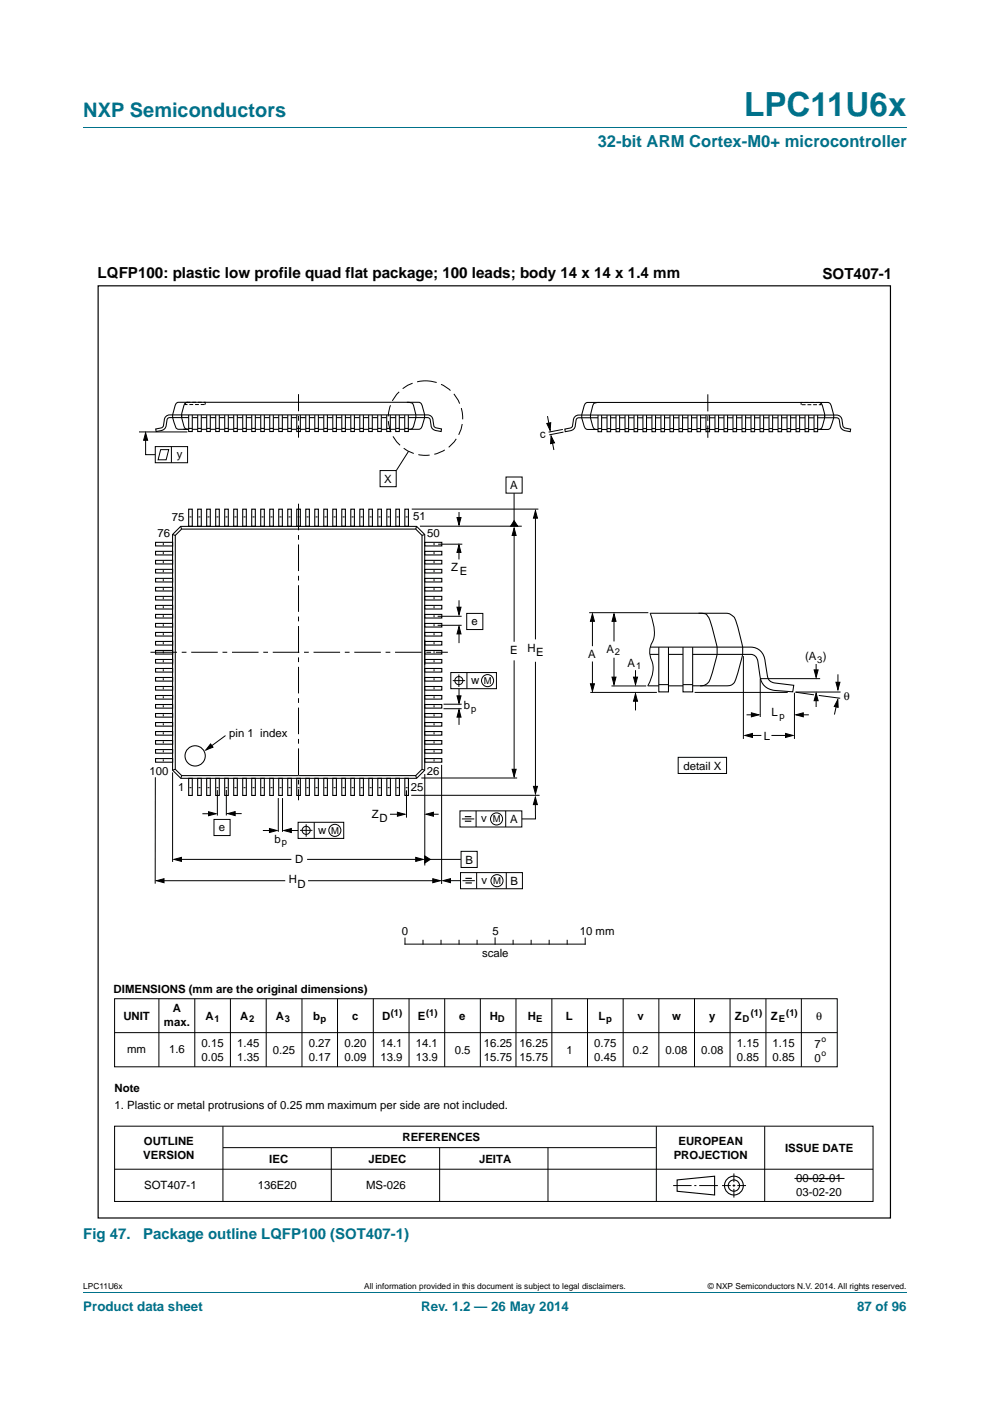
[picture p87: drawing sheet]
<svg xmlns="http://www.w3.org/2000/svg" width="210mm" height="297mm" viewBox="0 0 210 297" stroke-linecap="round" stroke-linejoin="round" font-family="sans-serif">
<defs><g id="words">
<text font-size="7" fill="#00718a" x="157.8" y="24.6">LPC11U6x</text>
<text font-size="4.2" fill="#00718a" x="17.7" y="24.9">NXP Semiconductors</text>
<text font-size="3.5" fill="#00718a" x="126.8" y="31.1">32-bit ARM Cortex-M0+ microcontroller</text>
<g font-size="3.2">
<text x="20.7" y="59">LQFP100: plastic low profile quad flat package; 100 leads; body 14 x 14 x 1.4 mm</text>
<text x="174.4" y="59.1">SOT407-1</text>
</g>
<g font-size="3.2" fill="#00718a">
<text x="17.7" y="262.6">Fig 47.</text>
<text x="30.4" y="262.6">Package outline LQFP100 (SOT407-1)</text>
</g>
<g font-size="2.8" fill="#00718a">
<text x="17.7" y="277.9">Product data sheet</text>
<text x="89.3" y="277.9">Rev. 1.2 — 26 May 2014</text>
<text x="181.8" y="277.9">87 of 96</text>
</g>
<g font-size="2.4">
<text x="114.6" y="92.8" transform="rotate(-4 114.6 92.8)">c</text>
<text x="37.5" y="97.1">y</text>
<text x="81.5" y="102.4">X</text>
<text x="108.2" y="103.7">A</text>
<text x="33.4" y="113.9">76</text>
<text x="36.4" y="110.5">75</text>
<text x="87.7" y="110.3">51</text>
<text x="90.6" y="113.8">50</text>
<text x="95.7" y="121.2">Z</text>
<text x="97.5" y="122">E</text>
<text x="100" y="132.5">e</text>
<text x="108.2" y="138.6">E</text>
<text x="111.9" y="138.2">H</text>
<text x="113.7" y="139.2">E</text>
<text x="124.8" y="139.5">A</text>
<text x="128.6" y="138.5">A</text>
<text x="133.1" y="141.3">A</text>
<text x="170.7" y="140">(A )</text>
<text x="99.9" y="145">w</text>
<text x="179" y="148.4">θ</text>
<text x="98.4" y="150.4">b</text>
<text x="163.7" y="151.9">L</text>
<text x="48.6" y="156.2">pin 1 index</text>
<text x="162" y="156.8">L</text>
<text x="31.7" y="164.3">100</text>
<text x="37.8" y="167.7">1</text>
<text x="87.1" y="167.7">25</text>
<text x="90.5" y="164.4">26</text>
<text x="145" y="163.2">detail X</text>
<text x="78.9" y="173.4">Z</text>
<text x="46.4" y="176.1">e</text>
<text x="58.2" y="178.7">b</text>
<text x="67.5" y="176.8">w</text>
<text x="80.5" y="174.3">D</text>
<text x="102" y="174.4">v</text>
<text x="108.2" y="174.5">A</text>
<text x="62.6" y="183">D</text>
<text x="98.7" y="183.1">B</text>
<text x="61.3" y="187.3">H</text>
<text x="63.1" y="188.2">D</text>
<text x="102.2" y="187.4">v</text>
<text x="108.3" y="187.6">B</text>
<text x="85.2" y="198.2">0</text>
<text x="102.3" y="202.9">scale</text>
<text x="104.4" y="198.2">5</text>
<text x="123" y="198.2">10 mm</text>
<text x="24.1" y="210.6">DIMENSIONS (mm are the original dimensions)</text>
<text x="36.7" y="214.5">A</text>
<text x="26.2" y="216.3">UNIT</text>
<text x="34.8" y="217.5">max.</text>
<text x="42.7" y="222">0.15</text>
<text x="43.6" y="216.3">A</text>
<text x="50.3" y="222">1.45</text>
<text x="51" y="216.3">A</text>
<text x="58.5" y="216.3">A</text>
<text x="65.5" y="222">0.27</text>
<text x="66.4" y="216.3">b</text>
<text x="73.1" y="222">0.20</text>
<text x="74.7" y="216.3">c</text>
<text x="80.7" y="222">14.1</text>
<text x="81" y="216.3">D</text>
<text x="88.2" y="222">14.1</text>
<text x="88.6" y="216.3">E</text>
<text x="97.4" y="216.3">e</text>
<text x="102.6" y="222">16.25</text>
<text x="103.9" y="216.3">H</text>
<text x="110.2" y="222">16.25</text>
<text x="112" y="216.3">H</text>
<text x="120" y="216.3">L</text>
<text x="126" y="222">0.75</text>
<text x="127" y="216.3">L</text>
<text x="135.2" y="216.3">v</text>
<text x="142.6" y="216.3">w</text>
<text x="150.4" y="216.3">y</text>
<text x="155.9" y="216.3">Z</text>
<text x="156.3" y="222">1.15</text>
<text x="163.5" y="216.3">Z</text>
<text x="163.9" y="222">1.15</text>
<text x="173.1" y="216.3">θ</text>
<text x="27" y="223.2">mm</text>
<text x="35.8" y="223.2">1.6</text>
<text x="42.7" y="224.9">0.05</text>
<text x="50.3" y="224.9">1.35</text>
<text x="57.9" y="223.5">0.25</text>
<text x="65.5" y="224.9">0.17</text>
<text x="73.1" y="224.9">0.09</text>
<text x="80.7" y="224.9">13.9</text>
<text x="88.2" y="224.9">13.9</text>
<text x="96.5" y="223.5">0.5</text>
<text x="102.6" y="224.9">15.75</text>
<text x="110.2" y="224.9">15.75</text>
<text x="120.2" y="223.4">1</text>
<text x="126" y="224.9">0.45</text>
<text x="134.2" y="223.4">0.2</text>
<text x="141.1" y="223.4">0.08</text>
<text x="148.7" y="223.4">0.08</text>
<text x="156.3" y="224.9">0.85</text>
<text x="163.9" y="224.9">0.85</text>
<text x="172.8" y="222.2">7</text>
<text x="172.8" y="225.1">0</text>
<text x="24.3" y="231.5">Note</text>
<text x="24.3" y="235.1">1. Plastic or metal protrusions of 0.25 mm maximum per side are not included.</text>
<text x="30.4" y="245.7">VERSION</text>
<text x="30.5" y="242.7">OUTLINE</text>
<text x="85.4" y="242">REFERENCES</text>
<text x="142.9" y="245.7">PROJECTION</text>
<text x="143.9" y="242.7">EUROPEAN</text>
<text x="166.5" y="244.2">ISSUE DATE</text>
<text x="57.1" y="246.6">IEC</text>
<text x="78.1" y="246.6">JEDEC</text>
<text x="101.6" y="246.6">JEITA</text>
<text x="168.9" y="250.7">00-02-01</text>
<text x="30.6" y="252.2">SOT407-1</text>
<text x="54.7" y="252.2">136E20</text>
<text x="77.6" y="252.2">MS-026</text>
<text x="168.9" y="253.6">03-02-20</text>
</g>
<g font-size="2">
<text x="130.4" y="139">2</text>
<text x="134.9" y="141.8">1</text>
<text x="173.3" y="140.5">3</text>
<text x="102.6" y="145">M</text>
<text x="100" y="150.9">p</text>
<text x="165.3" y="152.4">p</text>
<text x="59.8" y="179.2">p</text>
<text x="70.2" y="176.8">M</text>
<text x="104.5" y="174.4">M</text>
<text x="104.6" y="187.4">M</text>
<text x="82.9" y="215.3">(1)</text>
<text x="90.4" y="215.3">(1)</text>
<text x="159.3" y="215.3">(1)</text>
<text x="166.8" y="215.3">(1)</text>
<text x="45.5" y="216.7">1</text>
<text x="52.8" y="216.7">2</text>
<text x="60.4" y="216.7">3</text>
<text x="68" y="216.7">p</text>
<text x="105.6" y="216.7">D</text>
<text x="113.7" y="216.7">E</text>
<text x="128.6" y="216.7">p</text>
<text x="157.5" y="216.7">D</text>
<text x="165.2" y="216.7">E</text>
</g>
<g font-size="1.8">
<text x="174.3" y="221">o</text>
<text x="174.3" y="223.9">o</text>
<text x="17.7" y="273.3">LPC11U6x</text>
<text x="77.2" y="273.3">All information provided in this document is subject to legal disclaimers.</text>
<text x="150.1" y="273.3">© NXP Semiconductors N.V. 2014. All rights reserved.</text>
</g>
</g></defs>
<path d="M17.7 27h174.6M17.7 273.9h174.6" fill="none" stroke="#00718a" stroke-width=".21"/>
<g fill="none" stroke="#000" stroke-width=".21">
<path d="M29.5 91.6h10.2M30.9 92.4v4h2M32.9 94.7h6.9v3.4h-6.9zM34.1 95.3h1.7l-.6 2.2h-1.7zM36.4 94.7v3.4M80.6 99.8h3.4v3.4h-3.4zM86.7 95.7l-2.6 4.1M116.1 88.2l.5 2.5M117 93l.5 2.4M119.4 91l-3 .6M119.5 91.6l-3 .6M34.6 115.1v.5"/>
<path d="M34.6 117.1v.4M34.6 119v.4M40.2 109.6h.4M42.1 109.6h.4M44 109.6h.4M45.9 109.6h.5M47.8 109.6h.5M49.7 109.6h.5M51.6 109.6h.5M53.6 109.6h.4M55.5 109.6h.4M57.4 109.6h.4"/>
<path d="M59.3 109.6h.4M61.2 109.6h.4M63.1 109.6h.4M65 109.6h.5M66.9 109.6h.5M68.8 109.6h.5M70.8 109.6h.4M72.7 109.6h.4M74.6 109.6h.4M76.5 109.6h.4M78.4 109.6h.4M80.3 109.6h.4"/>
<path d="M82.2 109.6h.4M84.1 109.6h.5M86 109.6h.5M87.3 107.9h26.9M89.1 111.6h21.6M92.1 115.1v.5M92.1 117.1v.4M92.1 119v.4M92.9 115.4h5.2M97.3 116.5v2.1M97.4 108.6v2.2M107.3 101.1h3.4v3.5h-3.4z"/>
<path d="M109 104.6v6.7M109 112.8v23.3M113.6 109.1v26.5M34.6 120.9v.4M34.6 122.8v.4M34.6 124.7v.4M34.6 126.6v.4M34.6 128.5v.5M34.6 130.4v.5M34.6 132.3v.5M34.6 134.3v.4M34.6 136.2v.4"/>
<path d="M34.6 138.1v.4M34.6 140v.4M92.1 120.9v.4M92.1 122.8v.4M92.1 124.7v.4M92.1 126.6v.4M92.1 128.5v.5M92.1 130.4v.5M92.1 132.3v.5M92.1 134.3v.4M92.1 136.2v.4M92.1 138.1v.4"/>
<path d="M92.1 140v.4M92.8 132.6h5.1M92.8 130.7h5.1M97.4 127.3v2.5M97.4 133.8v2.6M99 130.1h3.4v3.4h-3.4zM125 129.9h12.5M125.7 130.6v6.4M130.2 130.6v5.4M130.2 139.5v4.9M137.9 130l.4 1.1a6.8 6.8 0 0 1-.4 6.1l-.1 1.1 .2 1.1a5.9 5.9 0 0 1-.6 6M157.7 139.1v17.6"/>
<path d="M34.6 141.9v.4M34.6 143.8v.4M34.6 145.7v.4M34.6 147.6v.5M34.6 149.5v.5M34.6 151.4v.5M34.6 153.4v.4M34.6 155.3v.4M34.6 157.2v.4M34.6 159.1v.4M47.8 156l-3.8 2.8M92.1 141.9v.4"/>
<path d="M92.1 143.8v.4M92.1 145.7v.4M92.1 147.6v.5M92.1 149.5v.5M92.1 151.4v.5M92.1 153.4v.4M92.1 155.3v.4M92.1 157.2v.4M92.1 159.1v.4M94.1 149.3h3.8M94.1 150.3h3.8M95.6 142.6h9.7v3.4h-9.7z"/>
<path d="M96 144.3h2.7M97.3 143v2.7M97.4 146.1v2.5M97.4 151.4v2.3M99 142.6v3.4M109 140v23.8M113.6 140.3v27.1M125.2 146.8h14.1M125.7 140.3v5.5M129.7 145.4h7.4M134.8 142.1v2.6M134.8 148.1v2.5"/>
<path d="M147.3 146.8h19.8M158.3 151.6h2.3M158.9 155.9h2.6M161.2 143.9v8.1M161.2 143.9h12.8M163.6 155.9h3.8M168.5 146.9v9.8M168.7 146.7h9.6M168.7 146.8l3.9 .5M169.4 151.6h2.2M173.1 140.8v1.9M173.1 148v1.9"/>
<path d="M173.7 147.4l4.5 .6M177.6 148.9l-.6 2.6M177.7 143v2.5M33 164.8l-.1 22.6M34.6 161v.4M36.6 163.8v18.9M40.2 167h.4M42.1 167h.4M42.9 172.5h2.2M44 167h.4M45.4 173.7h3.4v3.5h-3.4zM45.9 167h.5"/>
<path d="M46.1 167.5v5.4M47.8 167h.5M48 167.5v5.4M49.1 172.5h2.2M49.7 167h.5M51.6 167h.5M53.6 167h.4M55.5 167h.4M55.8 176.1h2.5M57.4 167h.4M59 169.2v7.2M59.3 167h.4"/>
<path d="M59.9 169.2v7.2M61.1 176.1h2.1M61.2 167h.4M63.1 167h.4M63.2 174.3h9.7v3.5h-9.7zM63.6 176.1h2.7M64.9 174.8v2.6M65 167h.5M66.6 174.3v3.5M66.9 167h.5M68.8 167h.5M70.8 167h.4"/>
<path d="M72.7 167h.4M74.6 167h.4M76.5 167h.4M78.4 167h.4M80.3 167h.4M82.2 167h.4M82.7 172.6h2.6M84.1 167h.5M86 167h.5M86.2 167.6v5.8M87.2 168.6h27.2M89.4 165h20.3"/>
<path d="M90.1 164.1v19.4M91 172.6h2M92.1 161v.4M93.7 162.2v25.2M97.6 171.9h13.1v3.4h-13.1zM98 173.6h2.6M101 171.9v3.4M107.3 171.9v3.4M113.5 170l.1 3.6h-2.9M143.8 160.6h10.3v3.4h-10.3zM34.2 186.7h26.3M37.9 182.2h23.9"/>
<path d="M65.1 182.2h23.8M65.3 186.7h27.2M85.9 198.9v1.3h38.2v-1.3M89.7 199.4v.8M90.7 182.2h7.1M93.5 199.4v.8M94.8 186.7h2.9M97.4 199.4v.8M97.7 185h13.1v3.4h-13.1zM97.8 180.5h3.4v3.4h-3.4zM98.1 186.7h2.6M101.1 185v3.4"/>
<path d="M101.2 199.4v.8M105 198.8v1.4M107.4 185v3.4M108.8 199.4v.8M112.7 199.4v.8M116.5 199.4v.8M120.3 199.4v.8M24.3 211.8h153.3v14.4h-153.3zM24.3 218.9h153.3M33.7 211.8v14.4M41.3 211.8v14.4M48.9 211.8v14.4"/>
<path d="M56.5 211.8v14.4M64 211.8v14.4M71.6 211.8v14.4M79.2 211.8v14.4M86.8 211.7v14.5M94.3 211.8v14.4M101.9 211.8v14.4M109.4 211.8v14.4M117.1 211.8v14.4M124.6 211.8v14.4M132.2 211.8v14.4M139.7 211.8v14.4"/>
<path d="M147.3 211.7v14.5M154.8 211.8v14.4M162.5 211.8v14.4M170 211.8v14.4M24.3 238.8h160.9v15.9h-160.9zM47.3 238.8v15.9M139.2 238.8v15.9M162.2 238.8v15.9M24.3 247.9h160.9M47.3 243.3h91.8M70.3 243.3v11.4M93.2 243.3v11.4"/>
<path d="M116.2 243.3v11.4M142.8 251.4h3.9M147.3 251.4h.4M148.3 251.4h4M153.1 251.4h1.9M155.4 251.4h.6M155.7 248.8v1.8M155.7 251.1v.5M155.7 252.1v1.8M156.4 251.4h1.8M168.5 249.9h10.6"/>
<circle cx="97.3" cy="144.3" r=".86"/>
<circle cx="103.4" cy="144.3" r="1.28"/>
<circle cx="64.9" cy="176.1" r=".86"/>
<circle cx="71" cy="176.1" r="1.28"/>
<circle cx="105.3" cy="173.6" r="1.28"/>
<circle cx="105.4" cy="186.7" r="1.28"/>
</g>
<g fill="none" stroke="#000" stroke-width=".23">
<path d="M33 118.8h3.6v.8h-3.6zM33 116.9h3.6v.8h-3.6zM33 115h3.6v.8l-3.6-.1zM40 108h.8v3.6h-.8zM41.9 108h.8v3.6h-.8zM43.8 108h.8v3.6h-.8zM45.8 108h.7v3.6h-.8zM47.7 108h.7v3.6h-.7zM49.6 108h.7v3.6h-.7zM51.5 108h.7v3.6h-.7zM53.4 108h.8v3.6h-.8zM55.3 108h.8v3.6h-.8z"/>
<path d="M57.2 108h.8v3.6h-.8zM59.1 108h.8v3.6h-.8zM61 108h.8v3.6h-.8zM62.9 108h.8v3.6h-.8zM64.9 108h.7v3.6h-.7zM66.8 108h.7v3.6h-.7zM68.7 108h.7v3.6h-.7zM70.6 108h.7v3.6h-.7zM72.5 108h.8v3.6h-.8zM74.4 108h.8v3.6h-.8zM76.3 108h.8v3.6h-.8zM78.2 108h.8v3.6h-.8z"/>
<path d="M80.1 108h.8v3.6h-.8zM82 108h.8v3.6h-.8zM84 108h.7v3.6h-.7zM85.9 108h.7v3.6h-.7zM90.1 118.8h3.6v.8h-3.6zM90.1 116.9h3.6v.8h-3.6zM90.1 115h3.6v.7l-3.6 .1zM33 139.8h3.6v.8h-3.6zM33 137.9h3.6v.8h-3.6zM33 136h3.6v.8h-3.6zM33 134.1h3.6v.8h-3.6zM33 132.2h3.6v.7h-3.6z"/>
<path d="M33 130.3h3.6v.7h-3.6zM33 128.4h3.6v.7h-3.6zM33 126.4h3.6v.8h-3.6zM33 124.5h3.6v.8h-3.6zM33 122.6h3.6v.8h-3.6zM33 120.7h3.6v.8h-3.6zM90.1 139.8h3.6v.8h-3.6zM90.1 137.9h3.6v.8h-3.6zM90.1 136h3.6v.8h-3.6zM90.1 134.1h3.6v.8h-3.6zM90.1 132.2h3.6v.7h-3.6zM90.1 130.3h3.6v.7h-3.6z"/>
<path d="M90.1 128.4h3.6v.7h-3.6zM90.1 126.4h3.6v.8h-3.6zM90.1 124.5h3.6v.8h-3.6zM90.1 122.6h3.6v.8h-3.6zM90.1 120.7h3.6v.8h-3.6zM33 158.9h3.6v.8h-3.6zM33 157h3.6v.8h-3.6zM33 155.1h3.6v.8h-3.6zM33 153.2h3.6v.8h-3.6zM33 151.3h3.6v.7h-3.6zM33 149.4h3.6v.7h-3.6zM33 147.5h3.6v.7h-3.6z"/>
<path d="M33 145.6l3.6-.1v.8h-3.6zM33 143.6h3.6v.8h-3.6zM33 141.7h3.6v.8h-3.6zM90.1 158.9h3.6v.8h-3.6zM90.1 157h3.6v.8h-3.6zM90.1 155.1h3.6v.8h-3.6zM90.1 153.2h3.6v.8h-3.6zM90.1 151.3h3.6v.7h-3.6zM90.1 149.4h3.6v.7h-3.6zM90.1 147.5h3.6v.7h-3.6zM90.1 145.5l3.6 .1v.7h-3.6zM90.1 143.6h3.6v.8h-3.6z"/>
<path d="M90.1 141.7h3.6v.8h-3.6zM33 160.8h3.6v.8h-3.6zM40 165h.8v3.7h-.8zM41.9 165h.8v3.7h-.8zM43.8 165h.8v3.7h-.8zM45.7 165h.8v3.7h-.7zM47.7 165h.7v3.7h-.7zM49.6 165h.7v3.7h-.7zM51.5 165h.7v3.7h-.7zM53.4 165h.8v3.7h-.8zM55.3 165h.8v3.7h-.8zM57.2 165h.8v3.7h-.8z"/>
<path d="M59.1 165h.8v3.7h-.8zM61 165h.8v3.7h-.8zM62.9 165h.8v3.7h-.8zM64.9 165h.7v3.7h-.7zM66.8 165h.7v3.7h-.7zM68.7 165h.7v3.7h-.7zM70.6 165h.7v3.7h-.7zM72.5 165h.8v3.7h-.8zM74.4 165h.8v3.7h-.8zM76.3 165h.8v3.7h-.8zM78.2 165h.8v3.7h-.8zM80.1 165h.8v3.7h-.8z"/>
<path d="M82 165h.8v3.7h-.8zM84 165h.7v3.7h-.7zM85.9 165h.7v3.7h-.7zM90.1 160.8h3.6v.8h-3.6zM143.6 250.2l8-.8v4l-8-.8z"/>
<circle cx="155.7" cy="251.4" r="1.99"/>
<circle cx="155.7" cy="251.4" r="1.2"/>
</g>
<path d="M63.3 106.8v62.9M31.9 138.3h63.1" fill="none" stroke="#000" stroke-width=".21" stroke-dasharray="5.6 1 1 1" stroke-linecap="butt"/>
<g fill="#000" stroke="#000" stroke-width=".21">
<path d="M30.9 91.8l.4 1.5h-.8zM116 89.8l.8-.2-.1 1.7zM116.9 92.4l.7 1.5-.8 .2zM97.3 115.5l.5 1.6h-.9zM96.9 109.7h.9l-.4 1.6zM109 111.9l.5 1.6h-.9zM109 110.4l.8 1.2h-1.5zM113.6 108.3l.4 1.6h-.9zM97.4 132.8l.4 1.6h-.9zM96.9 128.7h.9l-.4 1.6zM125.7 130.1l.4 1.6h-.9zM130.2 130.1l.5 1.6h-.9z"/>
<path d="M44.7 157.7l.5 .7-1.5 .6zM97.4 150.5l.4 1.5h-.9zM96.9 147.5h.9l-.4 1.6zM125.2 145h.9l-.4 1.6zM129.8 143.6h.9l-.5 1.6zM134.8 147.1l.4 1.6h-.8zM134.4 143.6h.8l-.4 1.6zM159.4 151.1l1.6 .5-1.6 .4zM158 155.9l1.6-.4v.9zM166.6 155.5l1.6 .4-1.6 .5zM168.8 151.6l1.6-.5v.9zM173.1 147l.4 1.6h-.8z"/>
<path d="M172.7 142h.8l-.4 1.6zM177.7 148.3l.1 1.7-.9-.2zM177.3 144.7h.9l-.5 1.5zM44.2 172.1l1.6 .4-1.6 .5zM48.3 172.5l1.6-.4v.8zM57.2 175.7l1.5 .4-1.5 .4zM60.2 176.1l1.6-.4v.8zM84.3 172.2l1.6 .4-1.6 .5zM90.3 172.6l1.6-.4v.9zM108.6 163.1h.9l-.5 1.6zM113.5 169l.5 1.6h-.9zM113.1 166.7h.9l-.4 1.6z"/>
<path d="M33.2 186.7l1.6-.4v.9zM36.9 182.2l1.6-.4v.8zM88.2 181.8l1.6 .4-1.6 .4zM90.1 181.5l1.2 .7-1.2 .8zM91.8 186.3l1.6 .4-1.6 .5zM94 186.7l1.5-.4v.8z"/>
</g>
<circle cx="90.2" cy="88.6" r="7.9" fill="none" stroke="#000" stroke-width=".21" stroke-dasharray="2.4 1" stroke-linecap="butt"/>
<path d="M98.6 173.1h1.4M98.6 174.1h1.4M98.7 186.2h1.4M98.7 187.2h1.4" fill="none" stroke="#000" stroke-width=".24"/>
<g fill="none" stroke="#000" stroke-width=".22">
<path d="M38.5 88a5.4 5.4 0 0 0 .9 2.9l.5 .1M39.9 85.3a.75 .75 0 0 0-.9 .6l-.5 1.9v.6M40 90.8h.8M40 88v3.5h.8v-3.5M40 88.5l-4.3 .1a2.9 2.9 0 0 0-.5 1.9 1.29 1.29 0 0 1-1.1 .8l-1 .2-.1-.5 1.4-.3a2.41 2.41 0 0 0 .5-2 1.15 1.15 0 0 1 1.1-.7h54.7a1.15 1.15 0 0 1 1.1 1.1l.3 1.4 .5 .2 1 .2v.6a2.13 2.13 0 0 1-2.1-1 2.74 2.74 0 0 0-.5-1.9l-4.4-.1M40.8 91h1.1M40.8 88.5h1.1M41.9 90.8h.8M41.9 88v3.5h.8v-3.5M42.7 91h1.1M42.7 88.5h1.1M43.8 90.8h.8"/>
<path d="M43.8 88v3.5h.8v-3.5M44.6 91h1.1M44.6 88.5h1.1M45.8 88v3.5h.7v-3.5M45.8 90.8h.7M46.5 91h1.1M46.5 88.5h1.1M47.7 90.8h.7M47.7 88v3.5h.7v-3.5M48.4 91h1.2M48.4 88.5h1.2M49.6 88v3.5h.7v-3.5"/>
<path d="M49.6 90.8h.7M50.3 91h1.2M50.4 88.5h1.1M51.5 90.8h.7M51.5 88v3.5h.7v-3.5M52.2 91h1.2M52.3 88.5h1.1M53.4 88v3.5h.8v-3.5M53.4 90.8h.8M54.1 91h1.2M54.2 88.5h1.1M55.3 88v3.5h.8v-3.5"/>
<path d="M55.3 90.8h.8M56.1 91h1.1M56.1 88.5h1.1M57.2 90.8h.8M57.2 88v3.5h.8v-3.5M58 91h1.1M58 88.5h1.1M59.1 88v3.5h.8v-3.5M59.1 90.8h.8M59.9 91h1.1M59.9 88.5h1.1M61 90.8h.8"/>
<path d="M61 88v3.5h.8v-3.5M61.8 91h1.1M61.8 88.5h1.1M62.9 90.8h.8M62.9 88v3.5h.8v-3.5M63.7 91h1.1M63.7 88.5h1.1M64.9 90.8h.7M64.9 88v3.5h.7v-3.5M65.6 91h1.2M65.6 88.5h1.1M66.8 90.8h.7"/>
<path d="M66.8 88v3.5h.7v-3.5M67.5 91h1.2M67.5 88.5h1.2M68.7 90.8h.7M68.7 88v3.5h.7v-3.5M69.4 91h1.2M69.4 88.5h1.2M70.6 88v3.5h.7v-3.5M70.6 90.8h.7M71.3 91h1.2M71.4 88.5h1.1M72.5 90.8h.8"/>
<path d="M72.5 88v3.5h.8v-3.5M73.3 91h1.1M73.3 88.5h1.1M74.4 88v3.5h.8v-3.5M74.4 90.8h.8M75.2 91h1.1M75.2 88.5h1.1M76.3 90.8h.8M76.3 88v3.5h.8v-3.5M77.1 91h1.1M77.1 88.5h1.1M78.2 90.8h.8"/>
<path d="M78.2 88v3.5h.8v-3.5M79 91h1.1M79 88.5h1.1M80.1 88v3.5h.8v-3.5M80.1 90.8h.8M80.9 91h1.1M80.9 88.5h1.1M82 90.8h.8M82 88v3.5h.8v-3.5M82.8 91h1.1M82.8 88.5h1.1M83.9 88v3.5h.8v-3.5"/>
<path d="M83.9 90.8h.8M84.7 91h1.1M84.7 88.5h1.1M85.8 88v3.5h.8v-3.5M85.8 90.8h.8M86.3 85.3h.5a.81 .81 0 0 1 .9 .6 5 5 0 0 1-.3 5l-.5 .1M86.6 91h.2M86.6 91h1.3a1.24 1.24 0 0 0 1.8-1.1 4.5 4.5 0 0 0-.5-4.5l-.5-.1h-50.7a.74 .74 0 0 0-.8 .6l-.2 .6a4.1 4.1 0 0 0 .7 4.5h2.3h-1.1M126.8 88v3.5h.8v-3.5M126.8 90.9h.8M126.9 88.6l-4.4 .1a2.73 2.73 0 0 0-.5 1.8 1.26 1.26 0 0 1-1.1 .8l-1 .2-.1-.5 1.4-.3a2.47 2.47 0 0 0 .5-1.9 1.15 1.15 0 0 1 1.1-.8h54.7a1.15 1.15 0 0 1 1.1 1.1l.3 1.4 .5 .3 1 .2-.1 .5a2.12 2.12 0 0 1-2-.9 2.89 2.89 0 0 0-.6-1.9l-4.3-.1M127.2 85.3h-.5a.81 .81 0 0 0-.9 .6 5 5 0 0 0 .3 5l.5 .2"/>
<path d="M127.6 91.1h1.2M127.6 88.6h1.1M128.7 90.9h.8M128.7 88v3.5h.8v-3.5M129.5 91.1h1.2M129.5 88.6h1.2M130.7 88v3.5h.7v-3.5M130.7 90.9h.7M131.4 91.1h1.2M131.5 88.6h1.1M132.6 88v3.5h.7v-3.5M132.6 90.9h.7"/>
<path d="M133.3 91.1h1.2M133.4 88.6h1.1M134.5 90.9h.7M134.5 88v3.5h.7v-3.5M135.2 91.1h1.2M135.3 88.6h1.1M136.4 88v3.5h.7v-3.5M136.4 90.9h.7M137.1 91.1h1.2M137.2 88.6h1.1M138.3 88v3.5h.7v-3.5M138.3 90.9h.7"/>
<path d="M139 91.1h1.2M139.1 88.6h1.1M140.2 90.9h.7M140.2 88v3.5h.7v-3.5M141 91.1h1.1M141 88.6h1.1M142.1 90.9h.8M142.1 88v3.5h.8v-3.5M142.9 91.1h1.1M142.9 88.6h1.1M144 88v3.5h.8v-3.5M144 90.9h.8"/>
<path d="M144.8 91.1h1.1M144.8 88.6h1.1M145.9 88v3.5h.8v-3.5M145.9 90.9h.8M146.7 91.1h1.1M146.7 88.6h1.1M147.8 90.9h.8M147.8 88v3.5h.8v-3.5M148.6 91.1h1.1M148.6 88.6h1.1M149.7 90.9h.8M149.7 88v3.5h.8v-3.5"/>
<path d="M150.5 91.1h1.2M150.5 88.6h1.1M151.6 88v3.5h.8v-3.5M151.6 90.9h.8M152.4 91.1h1.2M152.4 88.6h1.1M153.6 88v3.5h.7v-3.5M153.6 90.9h.7M154.3 91.1h1.2M154.3 88.6h1.2M155.5 90.9h.7M155.5 88v3.5h.7v-3.5"/>
<path d="M156.2 91.1h1.2M156.3 88.6h1.1M157.4 88v3.5h.7v-3.5M157.4 90.9h.7M158.2 91.1h1.1M158.2 88.6h1.1M159.3 88v3.5h.8v-3.5M159.3 90.9h.8M160.1 91.1h1.1M160.1 88.6h1.1M161.2 88v3.5h.8v-3.5M161.2 90.9h.8"/>
<path d="M162 91.1h1.1M162 88.6h1.1M163.1 90.9h.8M163.1 88v3.5h.8v-3.5M163.9 91.1h1.1M163.9 88.6h1.1M165 90.9h.8M165 88v3.5h.8v-3.5M165.8 91.1h1.1M165.8 88.6h1.1M166.9 88v3.5h.8v-3.5M166.9 90.9h.8"/>
<path d="M167.7 91.1h1.2M167.7 88.6h1.1M168.8 88v3.5h.8v-3.5M168.8 90.9h.8M169.6 91.1h1.2M169.6 88.6h1.1M170.7 90.9h.8M170.7 88v3.5h.8v-3.5M171.5 91.1h1.2M171.5 88.6h1.1M172.7 88v3.5h.7v-3.5M172.7 90.9h.7"/>
<path d="M173.4 91.1h1.6a1.08 1.08 0 0 0 1.4-1.1 3.8 3.8 0 0 0 0-3.5 1.23 1.23 0 0 0-.6-1.1l-51.1-.1a.74 .74 0 0 0-.8 .6 4.7 4.7 0 0 0 .4 5l2.6 .2h-.3M173.4 91.1h1.2M173.6 85.3a.75 .75 0 0 1 .8 .6l.5 1.9v.6M174.9 88a5.4 5.4 0 0 1-.8 2.9l-.5 .2M36.6 113.3l.6 .2M38.3 111.6l.2 .6M38.5 112.2h49.7l1.3 1.3v49.6l-1.3 1.3h-49.7l-1.3-1.3v-49.6zM88.4 111.6l-.2 .6M90.1 113.3l-.6 .2M36.6 135.6v27.7l1.8 1.7h50l1.7-1.7v-27.7M137.9 138.7h1.8M137.9 137.2h21.3a3.1 3.1 0 0 1 3.1 3.1l.5 3a1.65 1.65 0 0 0 1.5 1.5l4.1 .5-.3 1.4-3.8-.3a3.3 3.3 0 0 1-3.1-3.1l-.4-3a1.59 1.59 0 0 0-1.6-1.6h-12.3"/>
<path d="M138 130h13.8a7.6 7.6 0 0 1 3.3 .3 2.2 2.2 0 0 1 1.1 1.7 20.5 20.5 0 0 1 1.3 6.5l-1 4.1a3.7 3.7 0 0 1-1.4 2.6l-1.2 .2h-7M139.7 137.2v9.5h2.1v-9.5M141.8 138.7h3.1M144.9 137.2v9.5h2v-9.5M148.2 130a1.68 1.68 0 0 1 1.8 .6 14 14 0 0 1 1.6 4.7 8.3 8.3 0 0 1-.2 6.2l-.3 1a3.8 3.8 0 0 1-1.4 2.6l-1.2 .3M36.6 141v-27.7l1.7-1.7h50.1l1.7 1.7v27.7M137.5 145.4h2.2M139.7 145.2h2.1M141.8 145.4h3.1M144.9 145.2h2M37.2 163.1l-.6 .2M38.5 164.4l-.2 .6"/>
<path d="M88.2 164.4l.2 .6M89.5 163.1l.6 .2"/>
<circle cx="41.4" cy="160.3" r="2.15"/>
</g>
<path d="M63.3 83.6v9.2M150.1 83.6v9.2" fill="none" stroke="#000" stroke-width=".21" stroke-dasharray="3.6 1 1 1" stroke-linecap="butt"/>
<path d="M39.3 85.3h4.2v.5h-4.2zM169.9 85.3h4.2v.5h-4.2z" fill="none" stroke="#000" stroke-width=".21" stroke-dasharray=".8 .4" stroke-linecap="butt"/>
<path d="M20.8 60.6h168.1v197.6h-168.1z" fill="none" stroke="#000" stroke-width=".25"/>
<use href="#words"/>
</svg>
